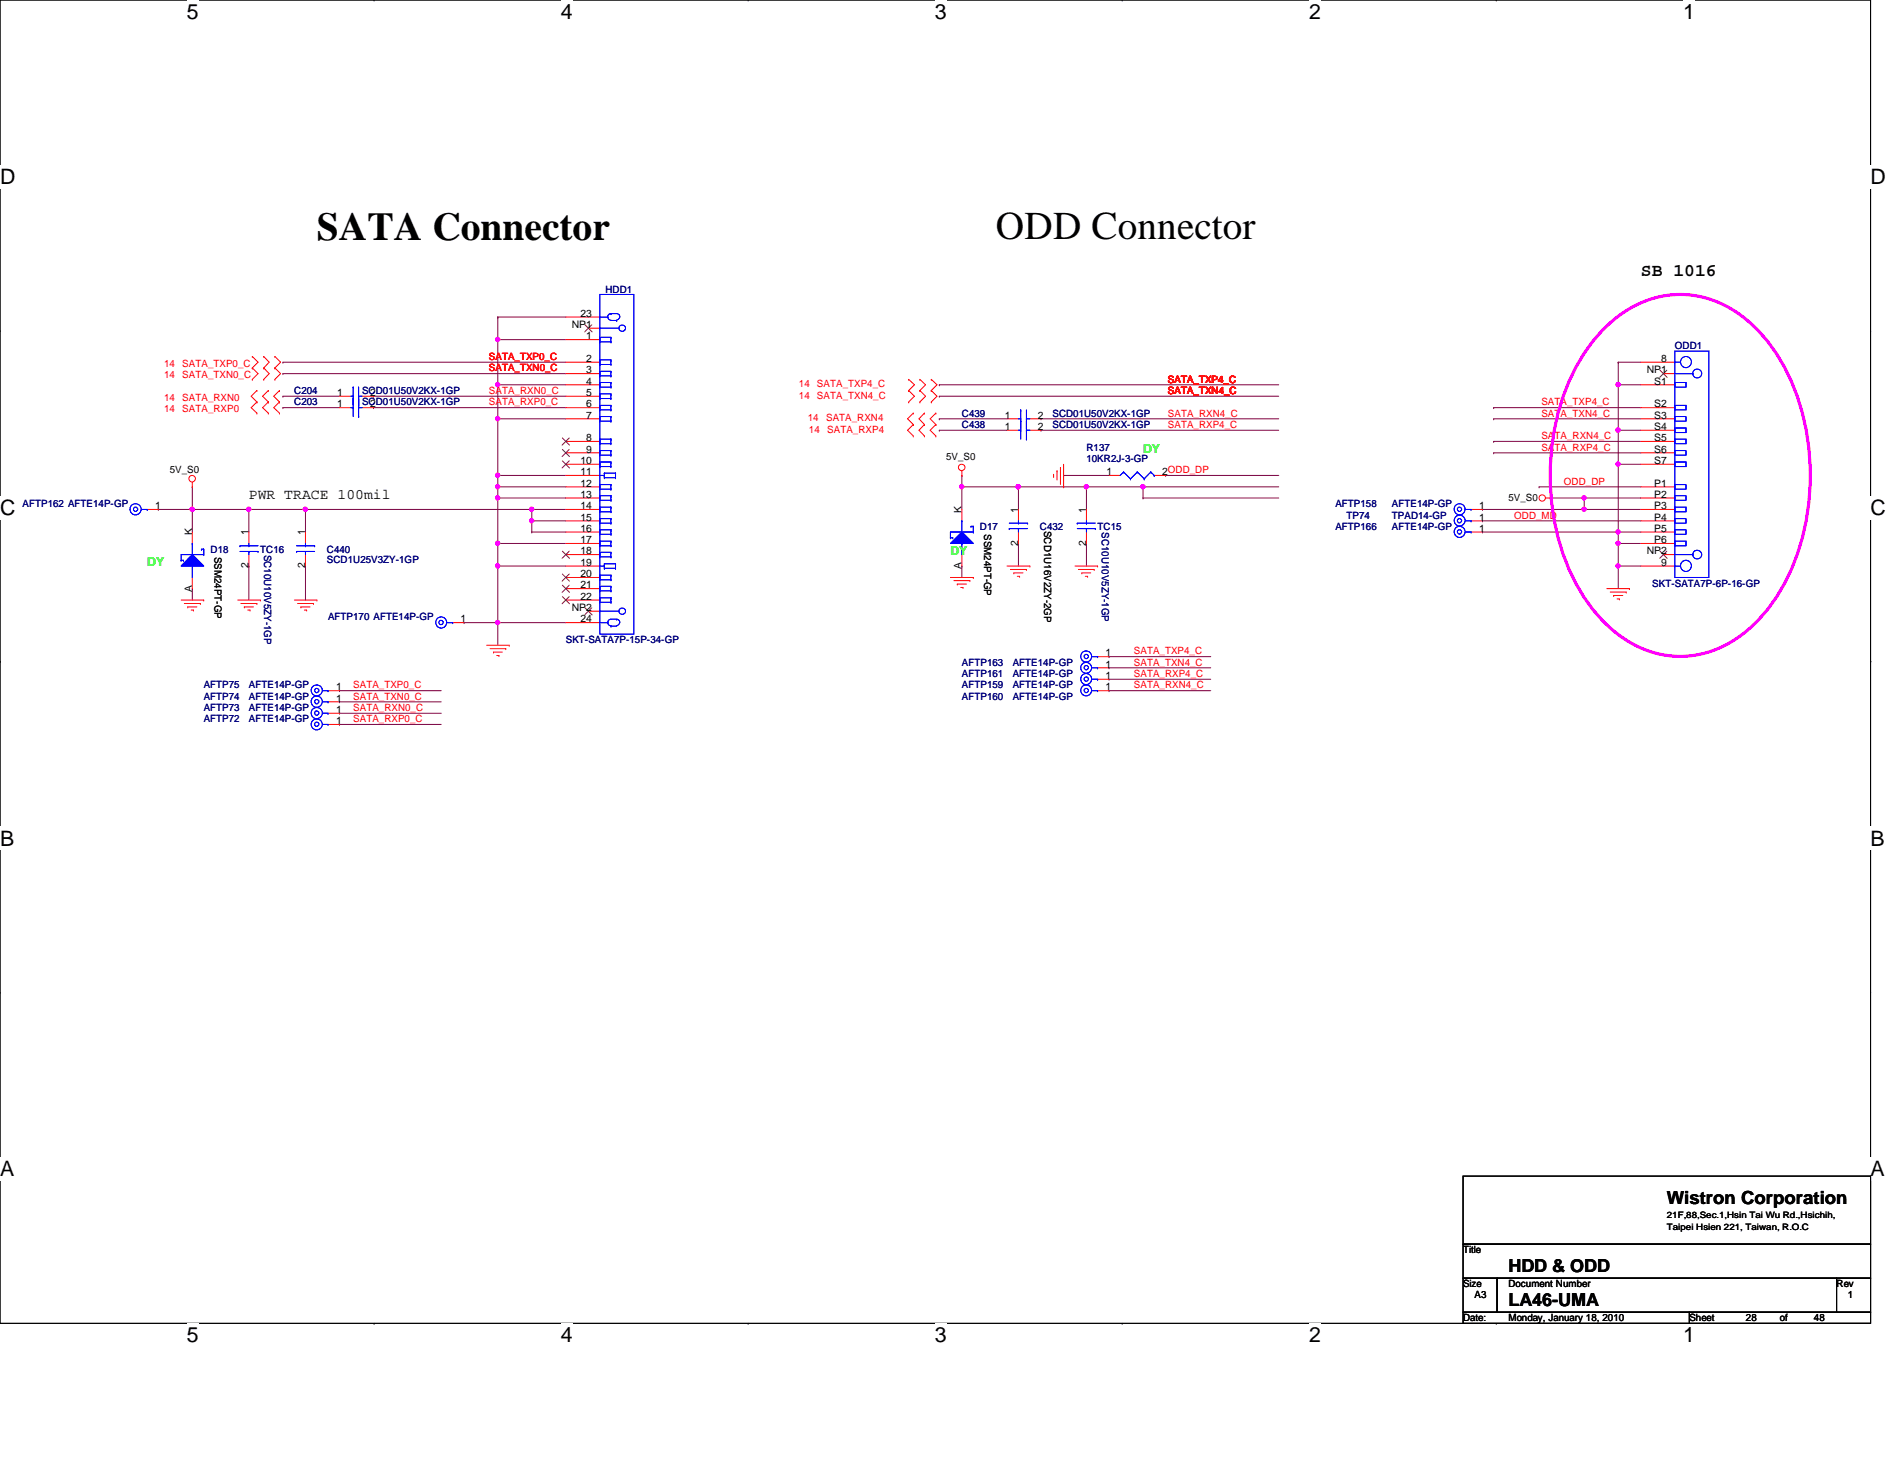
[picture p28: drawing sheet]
<svg xmlns="http://www.w3.org/2000/svg" width="279mm" height="216mm" viewBox="0 0 279 216" stroke-linecap="round" stroke-linejoin="round" font-family="sans-serif">
<defs><g id="words">
<g font-size="5.8">
<text x="46.9" y="35.5">SATA Connector</text>
<text x="147.5" y="35.4">ODD Connector</text>
</g>
<g font-size="3.1">
<text x="27.7" y="2.8">5</text>
<text x="83.1" y="2.8">4</text>
<text x="138.5" y="2.8">3</text>
<text x="193.9" y="2.8">2</text>
<text x="249.3" y="2.8">1</text>
<text x="0" y="27.3">D</text>
<text x="277.1" y="27.3">D</text>
<text x="0" y="76.2">C</text>
<text x="277.1" y="76.2">C</text>
<text x="0" y="125.2">B</text>
<text x="277.1" y="125.2">B</text>
<text x="0" y="174.2">A</text>
<text x="277.1" y="174.2">A</text>
<text x="27.7" y="198.8">5</text>
<text x="83.1" y="198.8">4</text>
<text x="138.5" y="198.8">3</text>
<text x="193.9" y="198.8">2</text>
<text x="249.3" y="198.8">1</text>
</g>
<g font-size="2.7">
<text x="243.1" y="40.8">SB 1016</text>
<text x="246.9" y="178.3">Wistron Corporation</text>
<text x="223.5" y="188.4">HDD &amp; ODD</text>
<text x="223.5" y="193.4">LA46-UMA</text>
</g>
<text font-size="2.2" x="36.9" y="73.9">PWR TRACE 100mil</text>
<g font-size="1.8" fill="#0f0">
<text x="169.3" y="67.1">DY</text>
<text x="21.8" y="83.8">DY</text>
<text x="140.8" y="82.2">DY</text>
</g>
<g font-size="1.5">
<text x="86" y="46.9">23</text>
<text x="84.7" y="48.6">NP1</text>
<text x="86.8" y="50.2">1</text>
<text x="86.8" y="53.6">2</text>
<text x="246.1" y="53.6">8</text>
<text x="50" y="58.6">1</text>
<text x="54.8" y="58.6">2</text>
<text x="86.8" y="55.3">3</text>
<text x="86.8" y="56.9">4</text>
<text x="86.8" y="58.6">5</text>
<text x="244" y="55.3">NP1</text>
<text x="245.1" y="56.9">S1</text>
<text x="50" y="60.3">1</text>
<text x="54.8" y="60.3">2</text>
<text x="86.8" y="60.3">6</text>
<text x="86.8" y="62">7</text>
<text x="86.8" y="65.3">8</text>
<text x="148.8" y="62">1</text>
<text x="148.8" y="63.7">1</text>
<text x="153.8" y="62">2</text>
<text x="153.8" y="63.7">2</text>
<text x="245.1" y="60.3">S2</text>
<text x="245.1" y="62">S3</text>
<text x="245.1" y="63.7">S4</text>
<text x="245.1" y="65.3">S5</text>
<text x="25.1" y="70.1">5V_S0</text>
<text x="86" y="68.7">10</text>
<text x="86" y="70.4">11</text>
<text x="86.8" y="67">9</text>
<text x="140.2" y="68.1">5V_S0</text>
<text x="163.9" y="70.4">1</text>
<text x="172.2" y="70.4">2ODD_DP</text>
<text x="245.1" y="67">S6</text>
<text x="245.1" y="68.7">S7</text>
<text x="23" y="75.4">1</text>
<text x="86" y="72.1">12</text>
<text x="86" y="73.7">13</text>
<text x="86" y="75.4">14</text>
<text x="86" y="77.1">15</text>
<text x="142.5" y="75.9" transform="rotate(-90 142.5 75.9)">K</text>
<text x="150.8" y="75.9" transform="rotate(-90 150.8 75.9)">1</text>
<text x="160.9" y="75.9" transform="rotate(-90 160.9 75.9)">1</text>
<text x="219.1" y="77.1">1</text>
<text x="219.1" y="75.4">1</text>
<text x="223.5" y="74.1">5V_S0</text>
<text x="245.1" y="72.1">P1</text>
<text x="245.1" y="73.7">P2</text>
<text x="245.1" y="75.4">P3</text>
<text x="245.1" y="77.1">P4</text>
<text x="28.4" y="79.3" transform="rotate(-90 28.4 79.3)">K</text>
<text x="31.8" y="82.5" transform="rotate(90 31.8 82.5)">SSM24PT-GP</text>
<text x="36.8" y="79.3" transform="rotate(-90 36.8 79.3)">1</text>
<text x="45.2" y="79.3" transform="rotate(-90 45.2 79.3)">1</text>
<text x="86" y="78.7">16</text>
<text x="86" y="80.4">17</text>
<text x="86" y="82.1">18</text>
<text x="86" y="83.8">19</text>
<text x="145.8" y="79.1" transform="rotate(90 145.8 79.1)">SSM24PT-GP</text>
<text x="150.8" y="80.8" transform="rotate(-90 150.8 80.8)">2</text>
<text x="154.7" y="78.6" transform="rotate(90 154.7 78.6)">SCD1U16V2ZY-2GP</text>
<text x="160.9" y="80.8" transform="rotate(-90 160.9 80.8)">2</text>
<text x="219.1" y="78.7">1</text>
<text x="244" y="82.1">NP2</text>
<text x="245.1" y="78.7">P5</text>
<text x="245.1" y="80.4">P6</text>
<text x="246.1" y="83.8">9</text>
<text x="28.4" y="87.7" transform="rotate(-90 28.4 87.7)">A</text>
<text x="36.8" y="84.2" transform="rotate(-90 36.8 84.2)">2</text>
<text x="45.2" y="84.2" transform="rotate(-90 45.2 84.2)">2</text>
<text x="86" y="85.5">20</text>
<text x="86" y="87.1">21</text>
<text x="86" y="88.8">22</text>
<text x="142.5" y="84.3" transform="rotate(-90 142.5 84.3)">A</text>
<text x="68.2" y="92.2">1</text>
<text x="84.7" y="90.5">NP2</text>
<text x="86" y="92.2">24</text>
<text x="163.8" y="100.5">1</text>
<text x="163.8" y="98.8">1</text>
<text x="163.8" y="97.2">1</text>
<text x="49.8" y="102.2">1</text>
<text x="49.8" y="103.9">1</text>
<text x="49.8" y="105.6">1</text>
<text x="49.8" y="107.2">1</text>
<text x="163.8" y="102.2">1</text>
<text x="216.7" y="185.6">Title</text>
<text x="216.7" y="190.6">Size</text>
<text x="223.5" y="190.6">Document Number</text>
<text x="272.1" y="190.6">Rev</text>
<text x="216.7" y="195.7">Date:</text>
<text x="218.4" y="192.3">A3</text>
<text x="223.5" y="195.7">Monday, January 18, 2010</text>
<text x="250.3" y="195.7">Sheet</text>
<text x="258.7" y="195.7">28</text>
<text x="263.7" y="195.7">of</text>
<text x="268.7" y="195.7">48</text>
<text x="273.8" y="192.3">1</text>
</g>
<g font-size="1.5" fill="#000080">
<text x="89.7" y="43.4">HDD1</text>
<text x="248.1" y="51.6">ODD1</text>
<text x="43.6" y="58.3">C204</text>
<text x="53.6" y="58.3">SCD01U50V2KX-1GP</text>
<text x="43.6" y="60">C203</text>
<text x="53.6" y="60">SCD01U50V2KX-1GP</text>
<text x="142.5" y="61.7">C439</text>
<text x="142.5" y="63.4">C438</text>
<text x="155.9" y="61.7">SCD01U50V2KX-1GP</text>
<text x="155.9" y="63.4">SCD01U50V2KX-1GP</text>
<text x="161" y="66.7">R137</text>
<text x="161" y="68.4">10KR2J-3-GP</text>
<text x="3.3" y="75.1">AFTP162 AFTE14P-GP</text>
<text x="197.8" y="75.1">AFTP158</text>
<text x="199.5" y="76.8">TP74</text>
<text x="206.2" y="76.8">TPAD14-GP</text>
<text x="206.2" y="75.1">AFTE14P-GP</text>
<text x="31.2" y="81.8">D18</text>
<text x="38.6" y="81.8">TC16</text>
<text x="39.2" y="82.1" transform="rotate(90 39.2 82.1)">SC10U10V5ZY-1GP</text>
<text x="48.4" y="81.8">C440</text>
<text x="48.4" y="83.3">SCD1U25V3ZY-1GP</text>
<text x="145.2" y="78.5">D17</text>
<text x="154.1" y="78.5">C432</text>
<text x="162.6" y="78.5">TC15</text>
<text x="163.2" y="78.8" transform="rotate(90 163.2 78.8)">SC10U10V5ZY-1GP</text>
<text x="197.8" y="78.5">AFTP166</text>
<text x="206.2" y="78.5">AFTE14P-GP</text>
<text x="244.8" y="86.9">SKT-SATA7P-6P-16-GP</text>
<text x="48.6" y="91.9">AFTP170 AFTE14P-GP</text>
<text x="83.8" y="95.2">SKT-SATA7P-15P-34-GP</text>
<text x="30.2" y="101.9">AFTP75</text>
<text x="36.9" y="101.9">AFTE14P-GP</text>
<text x="142.5" y="101.9">AFTP159</text>
<text x="142.5" y="100.2">AFTP161</text>
<text x="142.5" y="98.6">AFTP163</text>
<text x="150" y="101.9">AFTE14P-GP</text>
<text x="150" y="100.2">AFTE14P-GP</text>
<text x="150" y="98.6">AFTE14P-GP</text>
<text x="30.2" y="103.6">AFTP74</text>
<text x="30.2" y="105.3">AFTP73</text>
<text x="30.2" y="107">AFTP72</text>
<text x="36.9" y="103.6">AFTE14P-GP</text>
<text x="36.9" y="105.3">AFTE14P-GP</text>
<text x="36.9" y="107">AFTE14P-GP</text>
<text x="142.5" y="103.6">AFTP160</text>
<text x="150" y="103.6">AFTE14P-GP</text>
</g>
<g font-size="1.5" fill="#f00">
<text x="72.4" y="53.3">SATA_TXP0_C</text>
<text x="24.3" y="56">14</text>
<text x="24.3" y="54.3">14</text>
<text x="24.3" y="59.4">14</text>
<text x="27" y="56">SATA_TXN0_C</text>
<text x="27" y="54.3">SATA_TXP0_C</text>
<text x="27" y="59.4">SATA_RXN0</text>
<text x="72.4" y="58.3">SATA_RXN0_C</text>
<text x="72.4" y="55">SATA_TXN0_C</text>
<text x="118.4" y="57.4">14</text>
<text x="118.4" y="59">14</text>
<text x="121" y="57.4">SATA_TXP4_C</text>
<text x="121" y="59">SATA_TXN4_C</text>
<text x="173" y="56.6">SATA_TXP4_C</text>
<text x="173" y="58.3">SATA_TXN4_C</text>
<text x="24.3" y="61">14</text>
<text x="27" y="61">SATA_RXP0</text>
<text x="72.4" y="60">SATA_RXP0_C</text>
<text x="119.7" y="62.4">14</text>
<text x="119.8" y="64.1">14</text>
<text x="122.4" y="62.4">SATA_RXN4</text>
<text x="122.6" y="64.1">SATA_RXP4</text>
<text x="173" y="63.4">SATA_RXP4_C</text>
<text x="173" y="61.7">SATA_RXN4_C</text>
<text x="228.3" y="60">SATA_TXP4_C</text>
<text x="228.3" y="61.7">SATA_TXN4_C</text>
<text x="228.3" y="65">SATA_RXN4_C</text>
<text x="228.3" y="66.7">SATA_RXP4_C</text>
<text x="231.7" y="71.8">ODD_DP</text>
<text x="224.3" y="76.8">ODD_MD</text>
<text x="52.3" y="101.9">SATA_TXP0_C</text>
<text x="168" y="96.9">SATA_TXP4_C</text>
<text x="168" y="98.6">SATA_TXN4_C</text>
<text x="168" y="100.2">SATA_RXP4_C</text>
<text x="168" y="101.9">SATA_RXN4_C</text>
<text x="52.3" y="103.6">SATA_TXN0_C</text>
<text x="52.3" y="105.3">SATA_RXN0_C</text>
<text x="52.3" y="106.9">SATA_RXP0_C</text>
</g>
<g font-size="1.3">
<text x="246.9" y="180.4">21F,88,Sec.1,Hsin Tai Wu Rd.,Hsichih,</text>
<text x="246.9" y="182.1">Taipei Hsien 221, Taiwan, R.O.C</text>
</g>
</g></defs>
<path d="M0 0h277.1v196h-277.1z" fill="none" stroke="#000" stroke-width=".15"/>
<g fill="#fff">
<path d="M27.7 0h1.7v3.5h-1.7z"/>
<path d="M27.7 196h1.7v3.4h-1.7z"/>
</g>
<path d="M55.4 0h.1M55.4 196h.1" fill="none" stroke="#000" stroke-width=".15"/>
<g fill="#fff">
<path d="M83.1 0h1.7v3.5h-1.7z"/>
<path d="M83.1 196h1.7v3.4h-1.7z"/>
</g>
<path d="M110.8 0h.1M110.8 196h.1" fill="none" stroke="#000" stroke-width=".15"/>
<g fill="#fff">
<path d="M138.5 0h1.8v3.5h-1.8z"/>
<path d="M138.5 196h1.8v3.4h-1.8z"/>
</g>
<path d="M166.2 0h.1M166.2 196h.1" fill="none" stroke="#000" stroke-width=".15"/>
<g fill="#fff">
<path d="M193.9 0h1.8v3.5h-1.8z"/>
<path d="M193.9 196h1.8v3.4h-1.8z"/>
</g>
<path d="M221.7 0h.1M221.7 196h.1" fill="none" stroke="#000" stroke-width=".15"/>
<g fill="#fff">
<path d="M249.3 0h1.8v3.5h-1.8z"/>
<path d="M249.3 196h1.8v3.4h-1.8z"/>
<path d="M0 24.5h2.2v3.4h-2.2z"/>
<path d="M277.1 24.5h2.3v3.4h-2.3z"/>
<path d="M0 73.4h2.2v3.5h-2.2z"/>
<path d="M277.1 73.4h2.3v3.5h-2.3z"/>
</g>
<path d="M0 49h.1M277.1 49h.1" fill="none" stroke="#000" stroke-width=".15"/>
<g fill="#fff">
<path d="M0 122.4h2.1v3.5h-2.1z"/>
<path d="M277.1 122.4h2.1v3.5h-2.1z"/>
</g>
<path d="M0 98h.1M277.1 98h.1" fill="none" stroke="#000" stroke-width=".15"/>
<g fill="#fff">
<path d="M0 171.4h2.1v3.5h-2.1z"/>
<path d="M277.1 171.4h2.1v3.5h-2.1z"/>
</g>
<path d="M0 146.9h.1M277.1 146.9h.1" fill="none" stroke="#000" stroke-width=".15"/>
<path d="M139.1 57h.1M139.1 58.7h.1M139.1 57h50.3M139.1 58.7h50.3M157.6 70.4h.1M157.6 70.4h6.7M161 72.1h.1M161 72.1v3.3M169.3 73.7h.1M169.3 72.1h.1M169.3 73.7h20.1M169.3 72.1v1.6" fill="none" stroke="#800040" stroke-width=".15"/>
<circle cx="160.9" cy="72.1" r=".32" fill="#f0f"/>
<circle cx="160.9" cy="72.1" r=".32" fill="none" stroke="#f0f" stroke-width=".15"/>
<path d="M142.5 72.1h.1M142.5 72.1h8.4" fill="none" stroke="#800040" stroke-width=".15"/>
<circle cx="150.9" cy="72.1" r=".32" fill="#f0f"/>
<circle cx="150.9" cy="72.1" r=".32" fill="none" stroke="#f0f" stroke-width=".15"/>
<circle cx="142.5" cy="72.1" r=".32" fill="#f0f"/>
<circle cx="142.5" cy="72.1" r=".32" fill="none" stroke="#f0f" stroke-width=".15"/>
<g fill="none" stroke="#800040" stroke-width=".15">
<path d="M142.5 72.1h.1M142.5 70.4h.1M142.5 70.4v5M150.9 72.1h.1M150.9 72.1v3.3M169.3 72.1h.1M169.3 72.1h20.1M142.5 83.8h.1M142.5 83.8v1.7M150.9 80.5h.1M150.9 80.5v3.3M161 80.5h.1"/>
<path d="M161 80.5v3.3"/>
</g>
<circle cx="169.3" cy="72.1" r=".32" fill="#f0f"/>
<circle cx="169.3" cy="72.1" r=".32" fill="none" stroke="#f0f" stroke-width=".15"/>
<path d="M139.1 62h.1M139.1 63.7h.1M139.1 62h10.1M139.1 63.7h10.1M150.9 72.1h.1M150.9 72.1h10.1M154.2 63.7h.1M154.2 62h.1M154.2 62h35.2M154.2 63.7h35.2" fill="none" stroke="#800040" stroke-width=".15"/>
<circle cx="150.9" cy="72.1" r=".32" fill="#f0f"/>
<circle cx="150.9" cy="72.1" r=".32" fill="none" stroke="#f0f" stroke-width=".15"/>
<g fill="none" stroke="#800040" stroke-width=".15">
<path d="M161 72.1h.1M161 72.1h8.3M172.7 70.4h.1M172.7 70.4h16.7M219.6 77.1h.1M219.6 77.1h23.5M221.3 60.4h.1M221.3 62h.1M221.3 65.4h.1M221.3 67.1h.1M221.3 60.4h21.8M221.3 62h21.8"/>
<path d="M221.3 65.4h21.8M221.3 67.1h21.8M228 72.1h.1M228 72.1h15.1M234.7 73.7h.1M234.7 75.4h.1M234.7 73.7h8.4M234.7 75.4h8.4M234.7 73.7v1.7"/>
</g>
<circle cx="234.7" cy="75.4" r=".32" fill="#f0f"/>
<circle cx="234.7" cy="75.4" r=".32" fill="none" stroke="#f0f" stroke-width=".15"/>
<circle cx="234.7" cy="73.7" r=".32" fill="#f0f"/>
<circle cx="234.7" cy="73.7" r=".32" fill="none" stroke="#f0f" stroke-width=".15"/>
<g fill="none" stroke="#800040" stroke-width=".15">
<path d="M73.7 46.9h.1M73.7 50.3h.1M73.7 57h.1M73.7 46.9h10.1M73.7 50.3h10.1M73.7 57h10.1M73.7 62h.1M73.7 70.4h.1M73.7 72.1h.1M73.7 73.7h.1M73.7 62h10.1M73.7 70.4h10.1"/>
<path d="M73.7 72.1h10.1M73.7 73.7h10.1M73.7 80.5h.1M73.7 83.8h.1M73.7 92.2h.1M73.7 80.5h10.1M73.7 83.8h10.1M73.7 92.2h10.1"/>
</g>
<circle cx="73.7" cy="92.2" r=".32" fill="#f0f"/>
<circle cx="73.7" cy="92.2" r=".32" fill="none" stroke="#f0f" stroke-width=".15"/>
<path d="M73.7 46.9h.1M73.7 57h.1M73.7 46.9v3.4M73.7 57v5M73.7 92.2h.1M73.7 92.2v3.3" fill="none" stroke="#800040" stroke-width=".15"/>
<circle cx="73.7" cy="57" r=".32" fill="#f0f"/>
<circle cx="73.7" cy="57" r=".32" fill="none" stroke="#f0f" stroke-width=".15"/>
<path d="M73.7 62h.1M73.7 62v8.4" fill="none" stroke="#800040" stroke-width=".15"/>
<circle cx="73.7" cy="62" r=".32" fill="#f0f"/>
<circle cx="73.7" cy="62" r=".32" fill="none" stroke="#f0f" stroke-width=".15"/>
<path d="M73.7 80.5h.1M73.7 80.5v3.3" fill="none" stroke="#800040" stroke-width=".15"/>
<circle cx="73.7" cy="80.4" r=".32" fill="#f0f"/>
<circle cx="73.7" cy="80.4" r=".32" fill="none" stroke="#f0f" stroke-width=".15"/>
<path d="M73.7 50.3h.1M73.7 50.3v6.7" fill="none" stroke="#800040" stroke-width=".15"/>
<circle cx="73.7" cy="50.3" r=".32" fill="#f0f"/>
<circle cx="73.7" cy="50.3" r=".32" fill="none" stroke="#f0f" stroke-width=".15"/>
<path d="M73.7 73.7h.1M73.7 73.7v6.8" fill="none" stroke="#800040" stroke-width=".15"/>
<circle cx="73.7" cy="73.7" r=".32" fill="#f0f"/>
<circle cx="73.7" cy="73.7" r=".32" fill="none" stroke="#f0f" stroke-width=".15"/>
<path d="M73.7 70.4h.1M73.7 70.4v1.7" fill="none" stroke="#800040" stroke-width=".15"/>
<circle cx="73.7" cy="70.4" r=".32" fill="#f0f"/>
<circle cx="73.7" cy="70.4" r=".32" fill="none" stroke="#f0f" stroke-width=".15"/>
<path d="M73.7 72.1h.1M73.7 72.1v1.6" fill="none" stroke="#800040" stroke-width=".15"/>
<circle cx="73.7" cy="72.1" r=".32" fill="#f0f"/>
<circle cx="73.7" cy="72.1" r=".32" fill="none" stroke="#f0f" stroke-width=".15"/>
<g fill="none" stroke="#800040" stroke-width=".15">
<path d="M41.9 58.7h.1M41.9 53.6h.1M41.9 55.3h.1M41.9 58.7h8.4M41.9 53.6h41.9M41.9 55.3h41.9M55.3 58.7h.1M55.3 58.7h28.5M28.5 72.1h.1M28.5 75.4h.1M28.5 72.1v3.3M28.5 75.4h8.4"/>
<path d="M36.9 75.4h.1M36.9 75.4v3.4M41.9 60.4h.1M41.9 60.4h8.4M55.3 60.4h.1M55.3 60.4h28.5M28.5 87.2h.1M28.5 87.2v1.7"/>
</g>
<circle cx="28.5" cy="75.4" r=".32" fill="#f0f"/>
<circle cx="28.5" cy="75.4" r=".32" fill="none" stroke="#f0f" stroke-width=".15"/>
<path d="M28.5 75.4h.1M28.5 75.4v3.4M36.9 75.4h.1M36.9 75.4h8.4M45.3 75.4h.1M45.3 75.4v3.4M36.9 83.8h.1M36.9 83.8v5.1M45.3 83.8h.1M45.3 83.8v5.1" fill="none" stroke="#800040" stroke-width=".15"/>
<circle cx="36.8" cy="75.4" r=".32" fill="#f0f"/>
<circle cx="36.8" cy="75.4" r=".32" fill="none" stroke="#f0f" stroke-width=".15"/>
<path d="M78.8 78.8h.1M78.8 75.4h.1M78.8 78.8h5M78.8 75.4h5" fill="none" stroke="#800040" stroke-width=".15"/>
<circle cx="78.8" cy="75.4" r=".32" fill="#f0f"/>
<circle cx="78.8" cy="75.4" r=".32" fill="none" stroke="#f0f" stroke-width=".15"/>
<path d="M78.8 77.1h.1M78.8 75.4h.1M78.8 77.1h5M78.8 75.4v3.4" fill="none" stroke="#800040" stroke-width=".15"/>
<circle cx="78.8" cy="77.1" r=".32" fill="#f0f"/>
<circle cx="78.8" cy="77.1" r=".32" fill="none" stroke="#f0f" stroke-width=".15"/>
<path d="M45.3 75.4h.1M45.3 75.4h33.5" fill="none" stroke="#800040" stroke-width=".15"/>
<circle cx="45.2" cy="75.4" r=".32" fill="#f0f"/>
<circle cx="45.2" cy="75.4" r=".32" fill="none" stroke="#f0f" stroke-width=".15"/>
<path d="M23.5 75.4h.1M23.5 75.4h5M68.7 92.2h.1M73.7 83.8h.1M73.7 83.8v8.4h-5" fill="none" stroke="#800040" stroke-width=".15"/>
<circle cx="73.7" cy="83.8" r=".32" fill="#f0f"/>
<circle cx="73.7" cy="83.8" r=".32" fill="none" stroke="#f0f" stroke-width=".15"/>
<g fill="none" stroke="#800040" stroke-width=".15">
<path d="M239.7 57h.1M239.7 57h3.4M239.7 57v6.7M219.6 75.4h.1M219.6 75.4h15.1M229.7 73.7h.1M229.7 73.7h5M164.3 97.2h.1M164.3 98.9h.1M164.3 97.2h15.1M164.3 98.9h15.1M50.3 102.3h.1"/>
<path d="M50.3 103.9h.1M50.3 105.6h.1M50.3 107.3h.1M50.3 102.3h15.1M50.3 103.9h15.1M50.3 105.6h15.1M50.3 107.3h15.1M164.3 100.6h.1M164.3 102.3h.1M164.3 102.3h15.1M164.3 100.6h15.1"/>
</g>
<circle cx="239.7" cy="63.7" r=".32" fill="#f0f"/>
<circle cx="239.7" cy="63.7" r=".32" fill="none" stroke="#f0f" stroke-width=".15"/>
<circle cx="239.7" cy="57" r=".32" fill="#f0f"/>
<circle cx="239.7" cy="57" r=".32" fill="none" stroke="#f0f" stroke-width=".15"/>
<path d="M239.7 63.7h.1M239.7 63.7h3.4M239.7 63.7v5" fill="none" stroke="#800040" stroke-width=".15"/>
<circle cx="239.7" cy="63.7" r=".32" fill="#f0f"/>
<circle cx="239.7" cy="63.7" r=".32" fill="none" stroke="#f0f" stroke-width=".15"/>
<path d="M239.7 68.7h.1M239.7 78.8h.1M239.7 68.7h3.4M239.7 78.8v1.7" fill="none" stroke="#800040" stroke-width=".15"/>
<circle cx="239.7" cy="78.8" r=".32" fill="#f0f"/>
<circle cx="239.7" cy="78.8" r=".32" fill="none" stroke="#f0f" stroke-width=".15"/>
<path d="M239.7 53.6h.1M239.7 53.6h3.4M239.7 53.6v3.4M239.7 78.8h.1M239.7 78.8h3.4M239.7 80.5h.1M239.7 83.8h.1M239.7 80.5h3.4M239.7 83.8v3.4M239.7 83.8h3.4" fill="none" stroke="#800040" stroke-width=".15"/>
<circle cx="239.7" cy="83.8" r=".32" fill="#f0f"/>
<circle cx="239.7" cy="83.8" r=".32" fill="none" stroke="#f0f" stroke-width=".15"/>
<path d="M239.7 80.5h.1M239.7 80.5v3.3" fill="none" stroke="#800040" stroke-width=".15"/>
<circle cx="239.7" cy="80.4" r=".32" fill="#f0f"/>
<circle cx="239.7" cy="80.4" r=".32" fill="none" stroke="#f0f" stroke-width=".15"/>
<path d="M239.7 68.7h.1M239.7 68.7v10.1" fill="none" stroke="#800040" stroke-width=".15"/>
<circle cx="239.7" cy="68.7" r=".32" fill="#f0f"/>
<circle cx="239.7" cy="68.7" r=".32" fill="none" stroke="#f0f" stroke-width=".15"/>
<path d="M219.6 78.8h.1M219.6 78.8h20.1" fill="none" stroke="#800040" stroke-width=".15"/>
<g fill="none" stroke="#f00" stroke-width=".15">
<path d="M37.4 56.2h.1M37.4 54.5h.1M37.4 52.8h.1M37.4 54.5l.8 .8-.8 .9M37.4 52.8l.8 .8-.8 .9M38.1 59.5h.1M38.1 57.8h.1M38.1 59.5l-.9 .9 .9 .8M38.1 57.8l-.9 .9 .9 .8M39.1 54.5h.1M39.1 56.2h.1M39.1 52.8h.1"/>
<path d="M39.1 54.5l.8 .8-.8 .9M39.1 52.8l.8 .8-.8 .9M39.8 57.8h.1M39.8 59.5h.1M39.8 57.8l-.9 .9 .9 .8M39.8 59.5l-.9 .9 .9 .8M40.7 56.2h.1M40.7 54.5h.1M40.7 52.8h.1M40.7 54.5l.9 .8-.9 .9M40.7 52.8l.9 .8-.9 .9M41.4 59.5h.1"/>
<path d="M41.4 57.8h.1M41.4 57.8l-.8 .9 .8 .8M41.4 59.5l-.8 .9 .8 .8M134.6 57.8h.1M134.6 56.2h.1M134.6 59.5h.1M134.6 56.2l.9 .8-.9 .8M134.6 57.8l.9 .9-.9 .8M136.3 56.2h.1M136.3 57.8h.1M136.3 59.5h.1M136.3 56.2l.8 .8-.8 .8"/>
<path d="M136.3 57.8l.8 .9-.8 .8M138 57.8h.1M138 56.2h.1M138 59.5h.1M138 56.2l.8 .8-.8 .8M138 57.8l.8 .9-.8 .8M28.5 72.1h.1M28.5 71.4v.7M28.5 78.8v1.7M36.9 78.8v1.7M38.1 61.2h.1M39.8 61.2h.1"/>
<path d="M41.4 61.2h.1M45.3 78.8v1.7M135.3 62.9h.1M135.3 61.2h.1M135.3 64.6h.1M135.3 61.2l-.8 .8 .8 .9M135.3 62.9l-.8 .8 .8 .9M136.9 61.2h.1M136.9 62.9h.1M136.9 64.6h.1M136.9 61.2l-.8 .8 .8 .9M136.9 62.9l-.8 .8 .8 .9"/>
<path d="M138.6 62.9h.1M138.6 61.2h.1M138.6 64.6h.1M138.6 61.2l-.8 .8 .8 .9M138.6 62.9l-.8 .8 .8 .9M142.5 70.4h.1M142.5 69.7v.7M149.2 62h1.7M152.6 62h1.6M156.1 70.6h.1M156.1 70.2v.4M156.6 69.7h.1"/>
<path d="M156.6 69.7v1.4M157.1 71.6h.1M157.1 69.2v2.4M157.6 72.1h.1M157.6 68.7v3.4M164.3 70.4h1.6M171 70.4h1.7M229 73.7h.7M229.7 73.7h.1M26.8 88.9h3.4M27.3 89.4h2.4M27.8 89.9h.1"/>
<path d="M27.8 89.9h1.4M28.3 90.3h.4M28.5 85.5v1.7M28.7 90.3h.1M29.7 89.4h.1M30.2 88.9h.1M35.2 88.9h3.4M35.7 89.4h2.4M36.2 89.9h.1M36.2 89.9h1.3M36.7 90.3h.3M36.9 82.1v1.7"/>
<path d="M37 90.3h.1M38.1 89.4h.1M38.6 88.9h.1M43.6 88.9h3.3M44.1 89.4h2.3M44.6 89.9h.1M44.6 89.9h1.3M45.1 90.3h.3M45.3 82.1v1.7M45.4 90.3h.1M46.4 89.4h.1M46.9 88.9h.1"/>
<path d="M67.1 92.2h1.6M72.1 95.5h3.3M72.6 96.1h2.3M73.1 96.6h.1M73.1 96.6h1.3M73.6 97.1h.3M73.9 97.1h.1M74.9 96.1h.1M75.4 95.5h.1M140.8 85.5h3.4M141.3 86h2.4M141.8 86.5h.1"/>
<path d="M141.8 86.5h1.4M142.3 87h.4M142.7 87h.1M143.7 86h.1M144.2 85.5h.1M149.2 83.8h3.4M149.7 84.3h2.4M150.2 84.8h.1M150.2 84.8h1.4M150.7 85.3h.3M151 85.3h.1M152.1 84.3h.1"/>
<path d="M152.6 83.8h.1M159.3 83.8h3.3M159.8 84.3h2.3M160.3 84.8h.1M160.3 84.8h1.3M160.8 85.3h.3M161.1 85.3h.1M162.1 84.3h.1M162.6 83.8h.1M238 87.2h3.4M238.5 87.7h2.4M239.1 88.2h.1"/>
<path d="M239.1 88.2h1.3M239.6 88.7h.3M239.9 88.7h.1M240.9 87.7h.1M241.4 87.2h.1M48.6 102.3h1.7M48.6 103.9h1.7M48.6 105.6h1.7M48.6 107.3h1.7"/>
<circle cx="28.5" cy="70.9" r=".49"/>
<circle cx="142.5" cy="69.2" r=".48"/>
<circle cx="228.5" cy="73.7" r=".47"/>
</g>
<path d="M216.7 174.2h60.4v10h-60.4zM216.7 184.2h60.4v5.1h-60.4zM216.7 189.3h5.1v5h-5.1zM216.7 194.3h33.6v1.7h-33.6zM221.8 189.3h50.3v5h-50.3zM250.3 194.3h26.8v1.7h-26.8zM272.1 189.3h5v5h-5z" fill="none" stroke="#000" stroke-width=".15"/>
<path d="M237.5 48.8a15.2 15.2 0 0 1 16-4.4 19.6 19.6 0 0 1 10 8.6 35.3 35.3 0 0 1 2.5 29.7 24 24 0 0 1-9.6 12.4 14.7 14.7 0 0 1-17.6-1.9 28 28 0 0 1-8.6-16.4 34.9 34.9 0 0 1 4.1-23.8l2.1-3z" fill="none" stroke="#f0f" stroke-width=".47"/>
<g fill="none" stroke="#00f" stroke-width=".15">
<path d="M150.9 62h.3M151.2 62h.1M151.2 60.7h.1M151.2 60.7v2.7M152.1 62h.1M152.1 63.4h.1M152.1 62h.5M152.1 60.7v2.7M166.5 69.9h.1M166.5 69.9l-.6 .5M166.5 69.9l1 1M167.5 70.9h.1"/>
<path d="M168.5 69.9h.1M168.5 69.9l-1 1M168.5 69.9l1 1M169.5 70.9h.1M170.5 69.9h.1M170.5 69.9l-1 1M170.5 69.9l.5 .5M171 70.4h.1M35.6 80.8h.1M35.6 80.8h2.6M35.6 81.7h2.6M36.9 80.8h.1"/>
<path d="M36.9 81.7h.1M36.9 80.5v.3M36.9 81.7v.4M38.2 81.7h.1M43.9 81.7h.1M43.9 80.8h2.7M43.9 81.7h2.7M45.3 80.8h.1M45.3 81.7h.1M45.3 80.5v.3M45.3 81.7v.4M46.6 80.8h.1"/>
<path d="M66.2 92.2h.9M67.1 92.2h.1M47.8 102.3h.8M47.8 103.9h.8M47.8 105.6h.8M47.8 107.3h.8M48.6 102.3h.1M48.6 103.9h.1M48.6 105.6h.1M48.6 107.3h.1"/>
<circle cx="65.3" cy="92.2" r=".32"/>
<circle cx="65.4" cy="92.2" r=".82"/>
<circle cx="46.9" cy="103.9" r=".83"/>
<circle cx="46.9" cy="105.6" r=".83"/>
<circle cx="46.9" cy="103.9" r=".32"/>
<circle cx="46.9" cy="102.3" r=".32"/>
<circle cx="46.9" cy="105.6" r=".32"/>
<circle cx="46.9" cy="107.2" r=".32"/>
<circle cx="46.9" cy="107.3" r=".82"/>
<circle cx="46.9" cy="102.2" r=".82"/>
</g>
<path d="M28.5 82.1l1.7 1.7h-3.4z" fill="#00f"/>
<g fill="none" stroke="#00f" stroke-width=".15">
<path d="M26.8 83h.1M26.8 83h.4M27.2 83h.1M28.5 82.1l1.7 1.7h-3.4zM28.5 83.8h.1M28.5 80.5h.1M28.5 80.5v1.6M28.5 83.8v1.7M29.8 81.3h.1M29.8 81.3h.4M30.2 82.1h.1M30.2 81.3h.1"/>
<path d="M30.2 82.1h-3.4v.9M30.2 81.3v.8"/>
</g>
<path d="M28.5 82.1l1.7 1.7h-3.4z" fill="#00f"/>
<g fill="none" stroke="#00f" stroke-width=".15">
<path d="M52 58.7h.3M52.3 58.7h.1M52.3 57.3h.1M52.3 59h.1M52.3 57.3v4.4M53.1 58.7h.1M53.1 58.7h.5M53.1 57.3v4.4M88.9 43.6h5v50.3h-5zM88.9 50h.1M88.9 50.6h.1M88.9 50.3h.1"/>
<path d="M88.9 53.3h.1M88.9 54h.1M88.9 53.6h.1M88.9 55h.1M88.9 55.7h.1M88.9 55.3h.1M88.9 56.6h.1M88.9 57.3h.1M88.9 57h.1M88.9 58.3h.1M88.9 59h.1M88.9 58.7h.1"/>
<path d="M88.9 46.9h.1M88.9 48.6h.1M88.9 50v.6M88.9 53.3v.7M88.9 55v.7M88.9 56.6v.7M88.9 58.3v.7M88.9 50h1.6M88.9 50.6h1.6M88.9 53.3h1.6M88.9 54h1.6M88.9 55h1.6"/>
<path d="M88.9 55.7h1.6M88.9 56.6h1.6M88.9 57.3h1.6M88.9 58.3h1.6M88.9 59h1.6M88.9 46.9h1.1M88.9 48.6h2.8M90 46.9l.1 .3 .4 .2M90.5 50h.1M90.5 50.6h.1M90.5 53.3h.1M90.5 54h.1"/>
<path d="M90.5 55h.1M90.5 55.7h.1M90.5 56.6h.1M90.5 57.3h.1M90.5 58.3h.1M90.5 59h.1M90.5 46.4h.1M90.5 46.4a.45 .45 0 0 0-.5 .5M90.5 46.4h.9a.49 .49 0 0 1 .4 .5 .49 .49 0 0 1-.5 .5M90.5 50v.6M90.5 53.3v.7M90.5 55v.7"/>
<path d="M90.5 56.6v.7M90.5 58.3v.7M90.5 47.5h.9M91.4 47.5h.1M248.1 56.6h1.7v.7h-1.7zM248.1 52h5.1v33.5h-5.1zM248.1 53.6h.1M248.1 53.6h.9M248.1 55.3h2.7M250.8 55.3h.1M21 75.4h.8M21.8 75.4h.1"/>
<path d="M52 60.4h.3M52.3 60.4h.1M53.1 60h.1M53.1 60.4h.1M53.1 61.7h.1M53.1 60.4h.5M88.9 60h.1M88.9 60.7h.1M88.9 60.4h.1M88.9 61.7h.1M88.9 62.4h.1M88.9 62h.1"/>
<path d="M88.9 65h.1M88.9 65.7h.1M88.9 65.4h.1M88.9 66.7h.1M88.9 67.4h.1M88.9 67.1h.1M88.9 68.4h.1M88.9 69.1h.1M88.9 68.7h.1M88.9 71.8h.1M88.9 72.4h.1M88.9 72.1h.1"/>
<path d="M88.9 73.4h.1M88.9 74.1h.1M88.9 73.7h.1M88.9 75.1h.1M88.9 75.8h.1M88.9 75.4h.1M88.9 76.8h.1M88.9 77.5h.1M88.9 77.1h.1M88.9 78.4h.1M88.9 79.1h.1M88.9 78.8h.1"/>
<path d="M88.9 60v.7M88.9 61.7v.7M88.9 65v.7M88.9 66.7v.7M88.9 68.4v.7M88.9 71.8v.6M88.9 73.4v.7M88.9 75.1v.7M88.9 76.8v.7M88.9 78.4v.7M88.9 60h1.6M88.9 60.7h1.6"/>
<path d="M88.9 61.7h1.6M88.9 62.4h1.6M88.9 65h1.6M88.9 65.7h1.6M88.9 66.7h1.6M88.9 67.4h1.6M88.9 68.4h1.6M88.9 69.1h1.6M88.9 71.8h1.6M88.9 72.4h1.6M88.9 73.4h1.6M88.9 74.1h1.6"/>
<path d="M88.9 75.1h1.6M88.9 75.8h1.6M88.9 76.8h1.6M88.9 77.5h1.6M88.9 78.4h1.6M88.9 79.1h1.6M88.9 70.4h.6M89.5 70.4h.1M89.5 70.1h.1M89.5 70.7h.1M89.5 70.1v.6M89.5 70.1h1.7"/>
<path d="M89.5 70.7h1.7M90.5 60h.1M90.5 60.7h.1M90.5 61.7h.1M90.5 62.4h.1M90.5 65h.1M90.5 65.7h.1M90.5 66.7h.1M90.5 67.4h.1M90.5 68.4h.1M90.5 69.1h.1M90.5 71.8h.1"/>
<path d="M90.5 72.4h.1M90.5 73.4h.1M90.5 74.1h.1M90.5 75.1h.1M90.5 75.8h.1M90.5 76.8h.1M90.5 77.5h.1M90.5 78.4h.1M90.5 79.1h.1M90.5 60v.7M90.5 61.7v.7M90.5 65v.7"/>
<path d="M90.5 66.7v.7M90.5 68.4v.7M90.5 71.8v.6M90.5 73.4v.7M90.5 75.1v.7M90.5 76.8v.7M90.5 78.4v.7M91.2 70.1h.1M91.2 70.7h.1M91.2 70.1v.6M149.5 78.3h.1M149.5 77.5h2.7"/>
<path d="M149.5 78.3h2.7M150.9 77.5h.1M150.9 78.3h.1M150.9 77.1v.4M150.9 78.3v.5M152.2 77.5h.1M159.6 77.5h.1M159.6 77.5h2.7M159.6 78.3h2.7M161 77.5h.1M161 78.3h.1M161 77.1v.4"/>
<path d="M161 78.3v.5M162.3 78.3h.1M217.1 75.4h.8M217.1 78.8h.8M217.1 77.1h.8M217.9 78.8h.1M217.9 77.1h.1M217.9 75.4h.1M248.1 60h1.7v.7h-1.7zM248.1 61.7h1.7v.7h-1.7zM248.1 63.4h1.7v.7h-1.7zM248.1 65h1.7v.7h-1.7z"/>
<path d="M248.1 66.7h1.7v.7h-1.7zM248.1 68.4h1.7v.7h-1.7zM248.1 71.8h1.7v.6h-1.7zM248.1 73.4h1.7v.7h-1.7zM248.1 75.1h1.7v.7h-1.7zM248.1 76.8h1.7v.7h-1.7zM248.1 78.4h1.7v.7h-1.7zM26.8 83h.1M26.8 83h.4M27.2 83h.1M28.5 82.1l1.7 1.7h-3.4zM28.5 83.8h.1"/>
<path d="M28.5 80.5h.1M28.5 80.5v1.6M28.5 83.8v1.7M29.8 81.3h.1M29.8 81.3h.4M30.2 82.1h.1M30.2 81.3h.1M30.2 82.1h-3.4v.9M30.2 81.3v.8M88.9 80.1h.1M88.9 80.8h.1M88.9 80.5h.1"/>
<path d="M88.9 81.8h.1M88.9 82.5h.1M88.9 82.1h.1M88.9 85.2h.1M88.9 85.9h.1M88.9 85.5h.1M88.9 86.8h.1M88.9 87.5h.1M88.9 87.2h.1M88.9 88.5h.1M88.9 89.2h.1M88.9 88.9h.1"/>
<path d="M88.9 90.5h.1M88.9 80.1v.7M88.9 81.8v.7M88.9 85.2v.7M88.9 86.8v.7M88.9 88.5v.7M88.9 80.1h1.6M88.9 80.8h1.6M88.9 81.8h1.6M88.9 82.5h1.6M88.9 85.2h1.6M88.9 85.9h1.6"/>
<path d="M88.9 86.8h1.6M88.9 87.5h1.6M88.9 88.5h1.6M88.9 89.2h1.6M88.9 83.8h.6M88.9 92.2h1.1M88.9 90.5h2.8M89.5 83.8h.1M89.5 83.5h.1M89.5 84.2h.1M89.5 83.5v.7M89.5 83.5h1.7"/>
<path d="M89.5 84.2h1.7M90 92.2h.1M90 92.2l.1 .2 .4 .3M90.5 80.1h.1M90.5 80.8h.1M90.5 81.8h.1M90.5 82.5h.1M90.5 85.2h.1M90.5 85.9h.1M90.5 86.8h.1M90.5 87.5h.1M90.5 88.5h.1"/>
<path d="M90.5 89.2h.1M90.5 92.7h.1M90.5 80.1v.7M90.5 81.8v.7M90.5 85.2v.7M90.5 86.8v.7M90.5 88.5v.7M90.5 92.7h.9M91.2 83.5h.1M91.2 84.2h.1M91.2 83.5v.7M91.4 91.7h-.9a.45 .45 0 0 0-.5 .5"/>
<path d="M91.4 91.7h.1M91.4 91.7a.49 .49 0 0 1 .4 .5 .49 .49 0 0 1-.5 .5M161.8 98.9h.8M161.8 97.2h.8M162.6 98.9h.1M162.6 97.2h.1M248.1 80.1h1.7v.7h-1.7zM248.1 83.8h.1M248.1 82.1h2.7M248.1 83.8h.9M250.8 82.1h.1M161.8 100.6h.8"/>
<path d="M161.8 102.3h.8M162.6 100.6h.1M162.6 102.3h.1"/>
<circle cx="92.2" cy="48.6" r=".48"/>
<circle cx="249.8" cy="53.6" r=".82"/>
<circle cx="251.4" cy="55.3" r=".66"/>
<circle cx="20.1" cy="75.4" r=".83"/>
<circle cx="20.1" cy="75.4" r=".32"/>
<circle cx="216.2" cy="77.1" r=".32"/>
<circle cx="216.2" cy="75.4" r=".32"/>
<circle cx="216.2" cy="78.8" r=".32"/>
<circle cx="216.2" cy="78.8" r=".82"/>
<circle cx="216.2" cy="75.4" r=".82"/>
<circle cx="216.2" cy="77.1" r=".81"/>
<circle cx="92.2" cy="90.5" r=".48"/>
<circle cx="160.9" cy="97.2" r=".82"/>
<circle cx="160.9" cy="98.9" r=".81"/>
<circle cx="160.9" cy="97.2" r=".32"/>
<circle cx="160.9" cy="98.9" r=".32"/>
<circle cx="249.8" cy="83.8" r=".82"/>
<circle cx="251.4" cy="82.1" r=".66"/>
<circle cx="160.9" cy="100.6" r=".82"/>
<circle cx="160.9" cy="102.2" r=".81"/>
<circle cx="160.9" cy="102.3" r=".32"/>
<circle cx="160.9" cy="100.6" r=".32"/>
</g>
<g fill="none" stroke="#f00" stroke-width=".15">
<path d="M50.3 58.7h1.7M53.6 58.7h1.7M83.8 58.7h5.1M83.8 50.3h5.1M83.8 53.6h5.1M83.8 55.3h5.1M83.8 57h5.1M83.8 46.9h5.1M87.2 48.6h1.7M243.1 53.6h5M243.1 57h5M246.4 55.3h1.7"/>
<path d="M21.8 75.4h1.7M50.3 60.4h1.7M53.6 60.4h1.7M83.8 75.4h5.1M83.8 60.4h5.1M83.8 62h5.1M83.8 65.4h5.1M83.8 67.1h5.1M83.8 68.7h5.1M83.8 70.4h5.1M83.8 72.1h5.1M83.8 73.7h5.1"/>
<path d="M83.8 77.1h5.1M83.8 78.8h5.1M142.5 75.4v1.7M150.9 75.4v1.7M150.9 78.8v1.7M161 75.4v1.7M161 78.8v1.7M217.9 75.4h1.7M217.9 77.1h1.7M217.9 78.8h1.7M243.1 75.4h5M243.1 60.4h5"/>
<path d="M243.1 62h5M243.1 65.4h5M243.1 67.1h5M243.1 68.7h5M243.1 72.1h5M243.1 73.7h5M243.1 77.1h5M243.1 78.8h5M243.1 63.7h5M83.8 80.5h5.1M83.8 82.1h5.1M83.8 83.8h5.1"/>
<path d="M83.8 85.5h5.1M83.8 87.2h5.1M83.8 88.9h5.1M83.8 92.2h5.1M87.2 90.5h1.7M142.5 82.1v1.7M162.6 98.9h1.7M162.6 97.2h1.7M243.1 80.5h5M243.1 83.8h5M246.4 82.1h1.7M162.6 100.6h1.7"/>
<path d="M162.6 102.3h1.7"/>
</g>
<g fill="none" stroke="#804000" stroke-width=".15">
<path d="M86.7 48.1l1 1M87.7 48.1l-1.1 1M245.9 54.8l1.1 1.1M246.9 54.8l-1 1.1M83.3 64.9l1.1 1M83.3 66.5l1.1 1.1M83.3 68.2l1.1 1.1M84.3 64.9l-1 1M84.3 66.5l-1 1.1M84.3 68.2l-1 1.1M83.3 81.6l1.1 1.1M83.3 85l1.1 1.1"/>
<path d="M83.3 86.7l1.1 1M83.3 88.3l1.1 1.1M84.3 81.6l-1 1.1M84.3 85l-1 1.1M84.3 86.7l-1 1M84.3 88.3l-1 1.1M86.7 90l1 1.1M87.7 90l-1.1 1.1M245.9 81.6l1.1 1.1M246.9 81.6l-1 1.1"/>
</g>
<path d="M142.5 78.8l1.7 1.7h-3.4z" fill="#00f"/>
<g fill="none" stroke="#00f" stroke-width=".15">
<path d="M140.8 79.6h.1M140.8 79.6h.3M141.1 79.6h.1M142.5 78.8l1.7 1.7h-3.4zM142.5 77.1h.1M142.5 77.1v1.7M143.8 77.9h.1M143.8 77.9h.4M144.2 78.8h.1M144.2 77.9h.1M144.2 78.8h-3.4v.8M144.2 77.9v.9"/>
<path d="M142.5 80.5h.1M142.5 80.5v1.6"/>
</g>
<path d="M142.5 78.8l1.7 1.7h-3.4z" fill="#00f"/>
<g fill="none" stroke="#00f" stroke-width=".15">
<path d="M140.8 79.6h.1M140.8 79.6h.3M141.1 79.6h.1M142.5 78.8l1.7 1.7h-3.4zM142.5 77.1h.1M142.5 77.1v1.7M143.8 77.9h.1M143.8 77.9h.4M144.2 78.8h.1M144.2 77.9h.1M144.2 78.8h-3.4v.8M144.2 77.9v.9"/>
<path d="M150.9 63.7h.3M151.2 63.7h.1M151.2 62.4h.1M151.2 62.4v2.6M152.1 63.7h.1M152.1 65h.1M152.1 63.7h.5M152.1 62.4v2.6M142.5 80.5h.1M142.5 80.5v1.6"/>
</g>
<path d="M149.2 63.7h1.7M152.6 63.7h1.6" fill="none" stroke="#f00" stroke-width=".15"/>
<circle cx="160.9" cy="72.1" r=".32" fill="#f0f"/>
<circle cx="160.9" cy="72.1" r=".32" fill="none" stroke="#f0f" stroke-width=".15"/>
<circle cx="150.9" cy="72.1" r=".32" fill="#f0f"/>
<circle cx="150.9" cy="72.1" r=".32" fill="none" stroke="#f0f" stroke-width=".15"/>
<circle cx="142.5" cy="72.1" r=".32" fill="#f0f"/>
<circle cx="142.5" cy="72.1" r=".32" fill="none" stroke="#f0f" stroke-width=".15"/>
<circle cx="169.3" cy="72.1" r=".32" fill="#f0f"/>
<circle cx="169.3" cy="72.1" r=".32" fill="none" stroke="#f0f" stroke-width=".15"/>
<circle cx="150.9" cy="72.1" r=".32" fill="#f0f"/>
<circle cx="150.9" cy="72.1" r=".32" fill="none" stroke="#f0f" stroke-width=".15"/>
<circle cx="234.7" cy="75.4" r=".32" fill="#f0f"/>
<circle cx="234.7" cy="75.4" r=".32" fill="none" stroke="#f0f" stroke-width=".15"/>
<circle cx="234.7" cy="73.7" r=".32" fill="#f0f"/>
<circle cx="234.7" cy="73.7" r=".32" fill="none" stroke="#f0f" stroke-width=".15"/>
<circle cx="73.7" cy="92.2" r=".32" fill="#f0f"/>
<circle cx="73.7" cy="92.2" r=".32" fill="none" stroke="#f0f" stroke-width=".15"/>
<circle cx="73.7" cy="57" r=".32" fill="#f0f"/>
<circle cx="73.7" cy="57" r=".32" fill="none" stroke="#f0f" stroke-width=".15"/>
<circle cx="73.7" cy="62" r=".32" fill="#f0f"/>
<circle cx="73.7" cy="62" r=".32" fill="none" stroke="#f0f" stroke-width=".15"/>
<circle cx="73.7" cy="80.4" r=".32" fill="#f0f"/>
<circle cx="73.7" cy="80.4" r=".32" fill="none" stroke="#f0f" stroke-width=".15"/>
<circle cx="73.7" cy="50.3" r=".32" fill="#f0f"/>
<circle cx="73.7" cy="50.3" r=".32" fill="none" stroke="#f0f" stroke-width=".15"/>
<circle cx="73.7" cy="73.7" r=".32" fill="#f0f"/>
<circle cx="73.7" cy="73.7" r=".32" fill="none" stroke="#f0f" stroke-width=".15"/>
<circle cx="73.7" cy="70.4" r=".32" fill="#f0f"/>
<circle cx="73.7" cy="70.4" r=".32" fill="none" stroke="#f0f" stroke-width=".15"/>
<circle cx="73.7" cy="72.1" r=".32" fill="#f0f"/>
<circle cx="73.7" cy="72.1" r=".32" fill="none" stroke="#f0f" stroke-width=".15"/>
<circle cx="28.5" cy="75.4" r=".32" fill="#f0f"/>
<circle cx="28.5" cy="75.4" r=".32" fill="none" stroke="#f0f" stroke-width=".15"/>
<circle cx="36.8" cy="75.4" r=".32" fill="#f0f"/>
<circle cx="36.8" cy="75.4" r=".32" fill="none" stroke="#f0f" stroke-width=".15"/>
<circle cx="78.8" cy="75.4" r=".32" fill="#f0f"/>
<circle cx="78.8" cy="75.4" r=".32" fill="none" stroke="#f0f" stroke-width=".15"/>
<circle cx="78.8" cy="77.1" r=".32" fill="#f0f"/>
<circle cx="78.8" cy="77.1" r=".32" fill="none" stroke="#f0f" stroke-width=".15"/>
<circle cx="45.2" cy="75.4" r=".32" fill="#f0f"/>
<circle cx="45.2" cy="75.4" r=".32" fill="none" stroke="#f0f" stroke-width=".15"/>
<circle cx="73.7" cy="83.8" r=".32" fill="#f0f"/>
<circle cx="73.7" cy="83.8" r=".32" fill="none" stroke="#f0f" stroke-width=".15"/>
<circle cx="239.7" cy="63.7" r=".32" fill="#f0f"/>
<circle cx="239.7" cy="63.7" r=".32" fill="none" stroke="#f0f" stroke-width=".15"/>
<circle cx="239.7" cy="57" r=".32" fill="#f0f"/>
<circle cx="239.7" cy="57" r=".32" fill="none" stroke="#f0f" stroke-width=".15"/>
<circle cx="239.7" cy="63.7" r=".32" fill="#f0f"/>
<circle cx="239.7" cy="63.7" r=".32" fill="none" stroke="#f0f" stroke-width=".15"/>
<circle cx="239.7" cy="78.8" r=".32" fill="#f0f"/>
<circle cx="239.7" cy="78.8" r=".32" fill="none" stroke="#f0f" stroke-width=".15"/>
<circle cx="239.7" cy="83.8" r=".32" fill="#f0f"/>
<circle cx="239.7" cy="83.8" r=".32" fill="none" stroke="#f0f" stroke-width=".15"/>
<circle cx="239.7" cy="80.4" r=".32" fill="#f0f"/>
<circle cx="239.7" cy="80.4" r=".32" fill="none" stroke="#f0f" stroke-width=".15"/>
<circle cx="239.7" cy="68.7" r=".32" fill="#f0f"/>
<circle cx="239.7" cy="68.7" r=".32" fill="none" stroke="#f0f" stroke-width=".15"/>
<use href="#words"/>
</svg>
